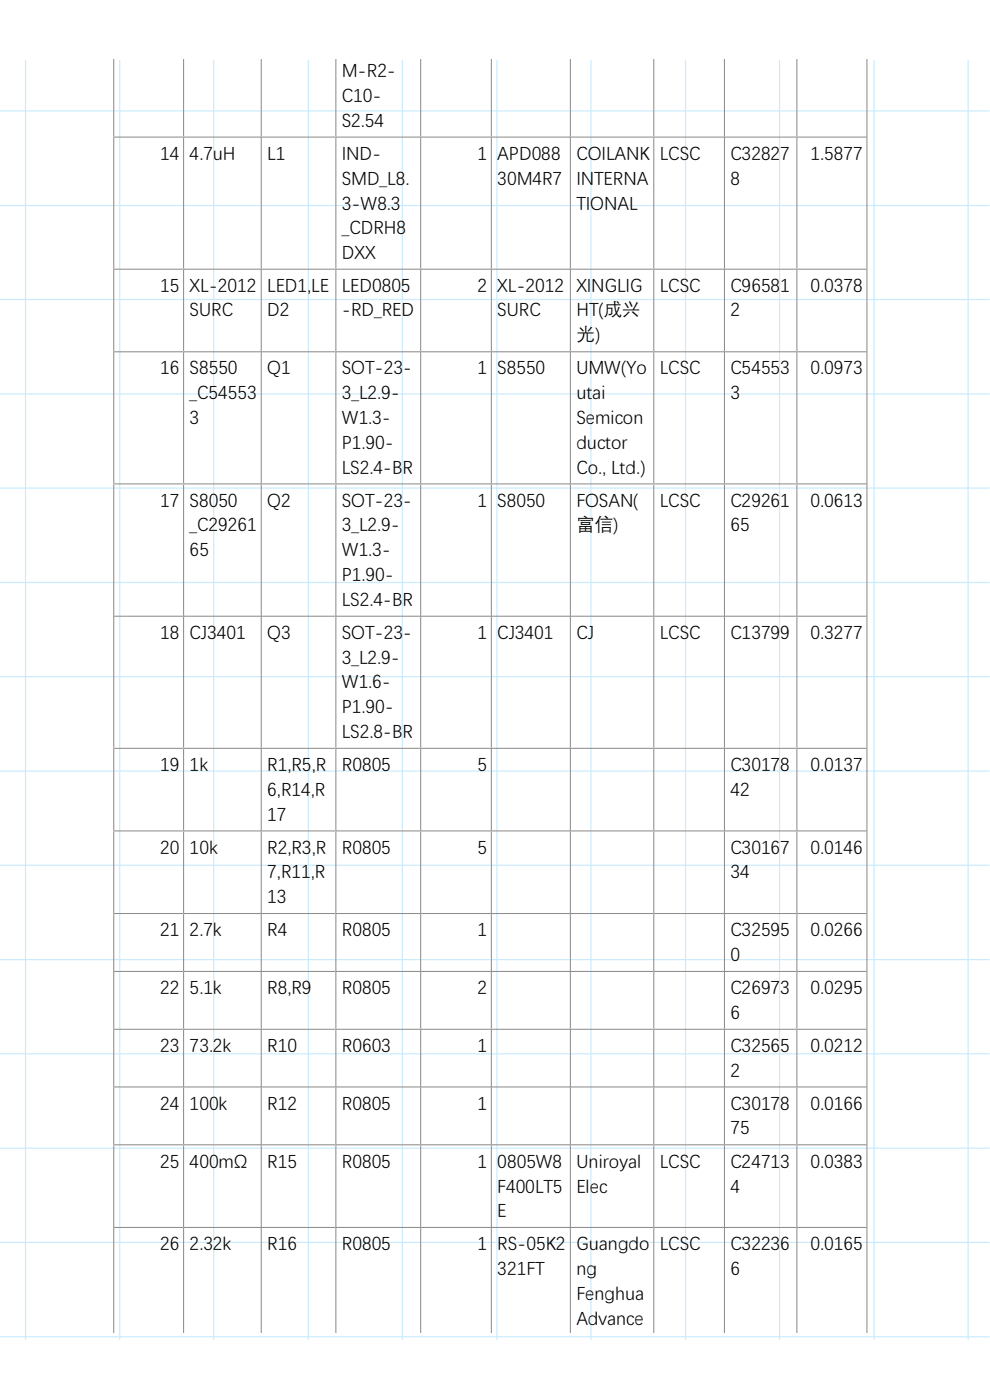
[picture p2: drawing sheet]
<svg xmlns="http://www.w3.org/2000/svg" width="210mm" height="297mm" viewBox="0 0 210 297" stroke-linecap="round" stroke-linejoin="round" font-family="sans-serif">
<defs><g id="words">
<g font-size="3.9">
<text x="72.5" y="16.2">M-R2-</text>
<text x="72.5" y="21.4">C10-</text>
<text x="72.5" y="26.7">S2.54</text>
<text x="34" y="33.7">14</text>
<text x="40.2" y="33.7">4.7uH</text>
<text x="56.7" y="33.7">L1</text>
<text x="72.5" y="33.7">IND-</text>
<text x="101.3" y="33.7">1</text>
<text x="105.5" y="33.7">APD088</text>
<text x="122.3" y="33.7">COILANK</text>
<text x="140" y="33.7">LCSC</text>
<text x="154.9" y="33.7">C32827</text>
<text x="171.9" y="33.7">1.5877</text>
<text x="72.5" y="38.9">SMD_L8.</text>
<text x="105.5" y="38.9">30M4R7</text>
<text x="122.3" y="38.9">INTERNA</text>
<text x="154.9" y="38.9">8</text>
<text x="72.5" y="44.2">3-W8.3</text>
<text x="122.3" y="44.2">TIONAL</text>
<text x="72.5" y="49.5">_CDRH8</text>
<text x="72.5" y="54.7">DXX</text>
<text x="34" y="61.7">15</text>
<text x="40.2" y="61.7">XL-</text>
<text x="46.2" y="61.7">2012</text>
<text x="56.7" y="61.7">LED1,LE</text>
<text x="72.5" y="61.7">LED0805</text>
<text x="101.3" y="61.7">2</text>
<text x="105.5" y="61.7">XL-2012</text>
<text x="122.3" y="61.7">XINGLIG</text>
<text x="140" y="61.7">LCSC</text>
<text x="154.9" y="61.7">C96581</text>
<text x="171.9" y="61.7">0.0378</text>
<text x="40.2" y="66.9">SURC</text>
<text x="56.7" y="66.9">D2</text>
<text x="72.5" y="66.9">-RD_RED</text>
<text x="105.5" y="66.9">SURC</text>
<text x="122.3" y="66.9">HT(成兴</text>
<text x="154.9" y="66.9">2</text>
<text x="122.3" y="72.2">光)</text>
<text x="34" y="79.2">16</text>
<text x="40.2" y="79.2">S8550</text>
<text x="56.7" y="79.2">Q1</text>
<text x="72.5" y="79.2">SOT-23</text>
<text x="85.5" y="79.2">-</text>
<text x="101.3" y="79.2">1</text>
<text x="105.5" y="79.2">S8550</text>
<text x="122.3" y="79.2">UMW(Yo</text>
<text x="140" y="79.2">LCSC</text>
<text x="154.9" y="79.2">C54553</text>
<text x="171.9" y="79.2">0.0973</text>
<text x="40.2" y="84.5">_C54553</text>
<text x="40.2" y="89.7">3</text>
<text x="72.5" y="84.5">3_L2.9-</text>
<text x="72.5" y="89.7">W1.3-</text>
<text x="122.3" y="84.5">utai</text>
<text x="122.3" y="89.7">Semicon</text>
<text x="154.9" y="84.5">3</text>
<text x="72.5" y="95">P1.90-</text>
<text x="122.3" y="95">ductor</text>
<text x="72.5" y="100.2">LS2.4-BR</text>
<text x="122.3" y="100.2">Co., Ltd.)</text>
<text x="34" y="107.3">17</text>
<text x="40.2" y="107.3">S8050</text>
<text x="56.7" y="107.3">Q2</text>
<text x="72.5" y="107.3">SOT-23</text>
<text x="85.5" y="107.3">-</text>
<text x="101.3" y="107.3">1</text>
<text x="105.5" y="107.3">S8050</text>
<text x="122.3" y="107.3">FOSAN(</text>
<text x="140" y="107.3">LCSC</text>
<text x="154.9" y="107.3">C29261</text>
<text x="171.9" y="107.3">0.0613</text>
<text x="40.2" y="112.5">_C29261</text>
<text x="72.5" y="112.5">3_L2.9-</text>
<text x="122.3" y="112.5">富信)</text>
<text x="154.9" y="112.5">65</text>
<text x="40.2" y="117.8">65</text>
<text x="72.5" y="117.8">W1.3-</text>
<text x="72.5" y="123.1">P1.90-</text>
<text x="72.5" y="128.3">LS2.4-BR</text>
<text x="34" y="135.3">18</text>
<text x="40.2" y="135.3">CJ3401</text>
<text x="56.7" y="135.3">Q3</text>
<text x="72.5" y="135.3">SOT-23</text>
<text x="85.5" y="135.3">-</text>
<text x="101.3" y="135.3">1</text>
<text x="105.5" y="135.3">CJ3401</text>
<text x="122.3" y="135.3">CJ</text>
<text x="140" y="135.3">LCSC</text>
<text x="154.9" y="135.3">C13799</text>
<text x="171.9" y="135.3">0.3277</text>
<text x="72.5" y="140.5">3_L2.9-</text>
<text x="72.5" y="145.8">W1.6-</text>
<text x="72.5" y="151.1">P1.90-</text>
<text x="72.5" y="156.3">LS2.8-BR</text>
<text x="34" y="163.4">19</text>
<text x="40.2" y="163.4">1k</text>
<text x="56.7" y="163.4">R1,R5,R</text>
<text x="72.5" y="163.4">R0805</text>
<text x="101.3" y="163.4">5</text>
<text x="154.9" y="163.4">C30178</text>
<text x="171.9" y="163.4">0.0137</text>
<text x="56.7" y="168.6">6,R14,R</text>
<text x="56.7" y="173.9">17</text>
<text x="154.9" y="168.6">42</text>
<text x="34" y="180.9">20</text>
<text x="40.2" y="180.9">10k</text>
<text x="56.7" y="180.9">R2,R3,R</text>
<text x="72.5" y="180.9">R0805</text>
<text x="101.3" y="180.9">5</text>
<text x="154.9" y="180.9">C30167</text>
<text x="171.9" y="180.9">0.0146</text>
<text x="56.7" y="186.1">7,R11,R</text>
<text x="56.7" y="191.4">13</text>
<text x="154.9" y="186.1">34</text>
<text x="34" y="198.4">21</text>
<text x="40.2" y="198.4">2.7k</text>
<text x="56.7" y="198.4">R4</text>
<text x="72.5" y="198.4">R0805</text>
<text x="101.3" y="198.4">1</text>
<text x="154.9" y="198.4">C32595</text>
<text x="154.9" y="203.7">0</text>
<text x="171.9" y="198.4">0.0266</text>
<text x="34" y="210.7">22</text>
<text x="40.2" y="210.7">5.1k</text>
<text x="56.7" y="210.7">R8,R9</text>
<text x="72.5" y="210.7">R0805</text>
<text x="101.3" y="210.7">2</text>
<text x="154.9" y="210.7">C26973</text>
<text x="154.9" y="215.9">6</text>
<text x="171.9" y="210.7">0.0295</text>
<text x="34" y="223">23</text>
<text x="40.2" y="223">73.2k</text>
<text x="56.7" y="223">R10</text>
<text x="72.5" y="223">R0603</text>
<text x="101.3" y="223">1</text>
<text x="154.9" y="223">C32565</text>
<text x="171.9" y="223">0.0212</text>
<text x="154.9" y="228.2">2</text>
<text x="34" y="235.2">24</text>
<text x="40.2" y="235.2">100k</text>
<text x="56.7" y="235.2">R12</text>
<text x="72.5" y="235.2">R0805</text>
<text x="101.3" y="235.2">1</text>
<text x="154.9" y="235.2">C30178</text>
<text x="171.9" y="235.2">0.0166</text>
<text x="154.9" y="240.5">75</text>
<text x="34" y="247.5">25</text>
<text x="40.2" y="247.5">400mΩ</text>
<text x="56.7" y="247.5">R15</text>
<text x="72.5" y="247.5">R0805</text>
<text x="101.3" y="247.5">1</text>
<text x="105.5" y="247.5">0805W8</text>
<text x="122.3" y="247.5">Uniroyal</text>
<text x="140" y="247.5">LCSC</text>
<text x="154.9" y="247.5">C24713</text>
<text x="171.9" y="247.5">0.0383</text>
<text x="105.5" y="252.8">F400LT5</text>
<text x="122.3" y="252.8">Elec</text>
<text x="154.9" y="252.8">4</text>
<text x="105.5" y="258.1">E</text>
<text x="34" y="265">26</text>
<text x="40.2" y="265">2.32k</text>
<text x="56.7" y="265">R16</text>
<text x="72.5" y="265">R0805</text>
<text x="101.3" y="265">1</text>
<text x="105.5" y="265">RS-05K2</text>
<text x="122.3" y="265">Guangdo</text>
<text x="140" y="265">LCSC</text>
<text x="154.9" y="265">C32236</text>
<text x="171.9" y="265">0.0165</text>
<text x="105.5" y="270.3">321FT</text>
<text x="122.3" y="270.3">ng</text>
<text x="122.3" y="275.6">Fenghua</text>
<text x="154.9" y="270.3">6</text>
<text x="122.3" y="280.8">Advance</text>
</g>
</g></defs>
<g fill="none" stroke="#caebfd" stroke-width=".25">
<path d="M5.4 12.7v271.6M25.4 12.7v271.6M45.3 12.7v271.6M65.4 12.7v271.6M85.3 12.7v271.6M105.4 12.7v271.6M125.3 12.7v271.6M145.4 12.7v271.6M165.4 12.7v271.6M185.4 12.7v271.6M205.4 12.7v271.6M0 23.5h209.9"/>
<path d="M0 43.6h209.9M0 63.5h209.9M0 83.6h209.9M0 103.5h209.9M0 123.6h209.9M0 143.6h209.9M0 163.6h209.9M0 183.6h209.9M0 203.6h209.9M0 223.6h209.9M0 243.6h209.9M0 263.6h209.9"/>
<path d="M0 283.6h209.9"/>
</g>
<g fill="none" stroke="#8a8886" stroke-width=".21">
<path d="M24.1 12.6v16.4M38.9 12.6v16.4M55.4 12.6v16.4M71.2 12.6v16.4M89.2 12.6v16.4M104.2 12.6v16.4M121 12.6v16.4M138.7 12.6v16.4M153.7 12.6v16.4M169 12.6v16.4M183.9 12.7v270M24 29.1h14.8"/>
<path d="M24.1 29.2v27.8M38.9 29.1h144.9M38.9 29.2v27.8M55.4 29.2v27.8M71.2 29.2v27.8M89.2 29.2v27.8M104.2 29.2v27.8M121 29.2v27.8M138.7 29.2v27.8M153.7 29.2v27.8M169 29.2v27.8M24 57.1h14.8"/>
<path d="M24.1 57.2v17.3M38.9 57.1h144.9M38.9 57.2v17.3M55.4 57.2v17.3M71.2 57.2v17.3M89.2 57.2v17.3M104.2 57.2v17.3M121 57.2v17.3M138.7 57.2v17.3M153.7 57.2v17.3M169 57.2v17.3M24 74.6h14.8"/>
<path d="M24.1 74.7v27.8M38.9 74.6h144.9M38.9 74.7v27.8M55.4 74.7v27.8M71.2 74.7v27.8M89.2 74.7v27.8M104.2 74.7v27.8M121 74.7v27.8M138.7 74.7v27.8M153.7 74.7v27.8M169 74.7v27.8M24 102.7h14.8"/>
<path d="M24.1 102.8v27.8M38.9 102.7h144.9M38.9 102.8v27.8M55.4 102.8v27.8M71.2 102.8v27.8M89.2 102.8v27.8M104.2 102.8v27.8M121 102.8v27.8M138.7 102.8v27.8M153.7 102.8v27.8M169 102.8v27.8M24 130.7h14.8"/>
<path d="M24.1 130.8v27.8M38.9 130.7h144.9M38.9 130.8v27.8M55.4 130.8v27.8M71.2 130.8v27.8M89.2 130.8v27.8M104.2 130.8v27.8M121 130.8v27.8M138.7 130.8v27.8M153.7 130.8v27.8M169 130.8v27.8M24 158.7h14.8"/>
<path d="M24.1 158.9v17.3M38.9 158.7h144.9M38.9 158.9v17.3M55.4 158.9v17.3M71.2 158.9v17.3M89.2 158.9v17.3M104.2 158.9v17.3M121 158.9v17.3M138.7 158.9v17.3M153.7 158.9v17.3M169 158.9v17.3M24 176.3h14.8"/>
<path d="M24.1 176.4v17.3M38.9 176.3h144.9M38.9 176.4v17.3M55.4 176.4v17.3M71.2 176.4v17.3M89.2 176.4v17.3M104.2 176.4v17.3M121 176.4v17.3M138.7 176.4v17.3M153.7 176.4v17.3M169 176.4v17.3M24 193.8h14.8"/>
<path d="M24.1 193.9v12.1M38.9 193.8h144.9M38.9 193.9v12.1M55.4 193.9v12.1M71.2 193.9v12.1M89.2 193.9v12.1M104.2 193.9v12.1M121 193.9v12.1M138.7 193.9v12.1M153.7 193.9v12.1M169 193.9v12.1M24 206.1h14.8"/>
<path d="M24 218.4h14.8M24.1 206.2v12M24.1 218.4v12.1M38.9 206.1h144.9M38.9 218.4h144.9M38.9 206.2v12M38.9 218.4v12.1M55.4 206.2v12M55.4 218.4v12.1M71.2 206.2v12M71.2 218.4v12.1M89.2 206.2v12"/>
<path d="M89.2 218.4v12.1M104.2 206.2v12M104.2 218.4v12.1M121 206.2v12M121 218.4v12.1M138.7 206.2v12M138.7 218.4v12.1M153.7 206.2v12M153.7 218.4v12.1M169 206.2v12M169 218.4v12.1M24 230.6h14.8"/>
<path d="M24.1 230.7v12.1M38.9 230.6h144.9M38.9 230.7v12.1M55.4 230.7v12.1M71.2 230.7v12.1M89.2 230.7v12.1M104.2 230.7v12.1M121 230.7v12.1M138.7 230.7v12.1M153.7 230.7v12.1M169 230.7v12.1M24 242.9h14.8"/>
<path d="M24.1 243v17.3M38.9 242.9h144.9M38.9 243v17.3M55.4 243v17.3M71.2 243v17.3M89.2 243v17.3M104.2 243v17.3M121 243v17.3M138.7 243v17.3M153.7 243v17.3M169 243v17.3M24 260.4h14.8"/>
<path d="M24.1 260.5v22.2M38.9 260.4h144.9M38.9 260.5v22.2M55.4 260.5v22.2M71.2 260.5v22.2M89.2 260.5v22.2M104.2 260.5v22.2M121 260.5v22.2M138.7 260.5v22.2M153.7 260.5v22.2M169 260.5v22.2"/>
</g>
<use href="#words"/>
</svg>
